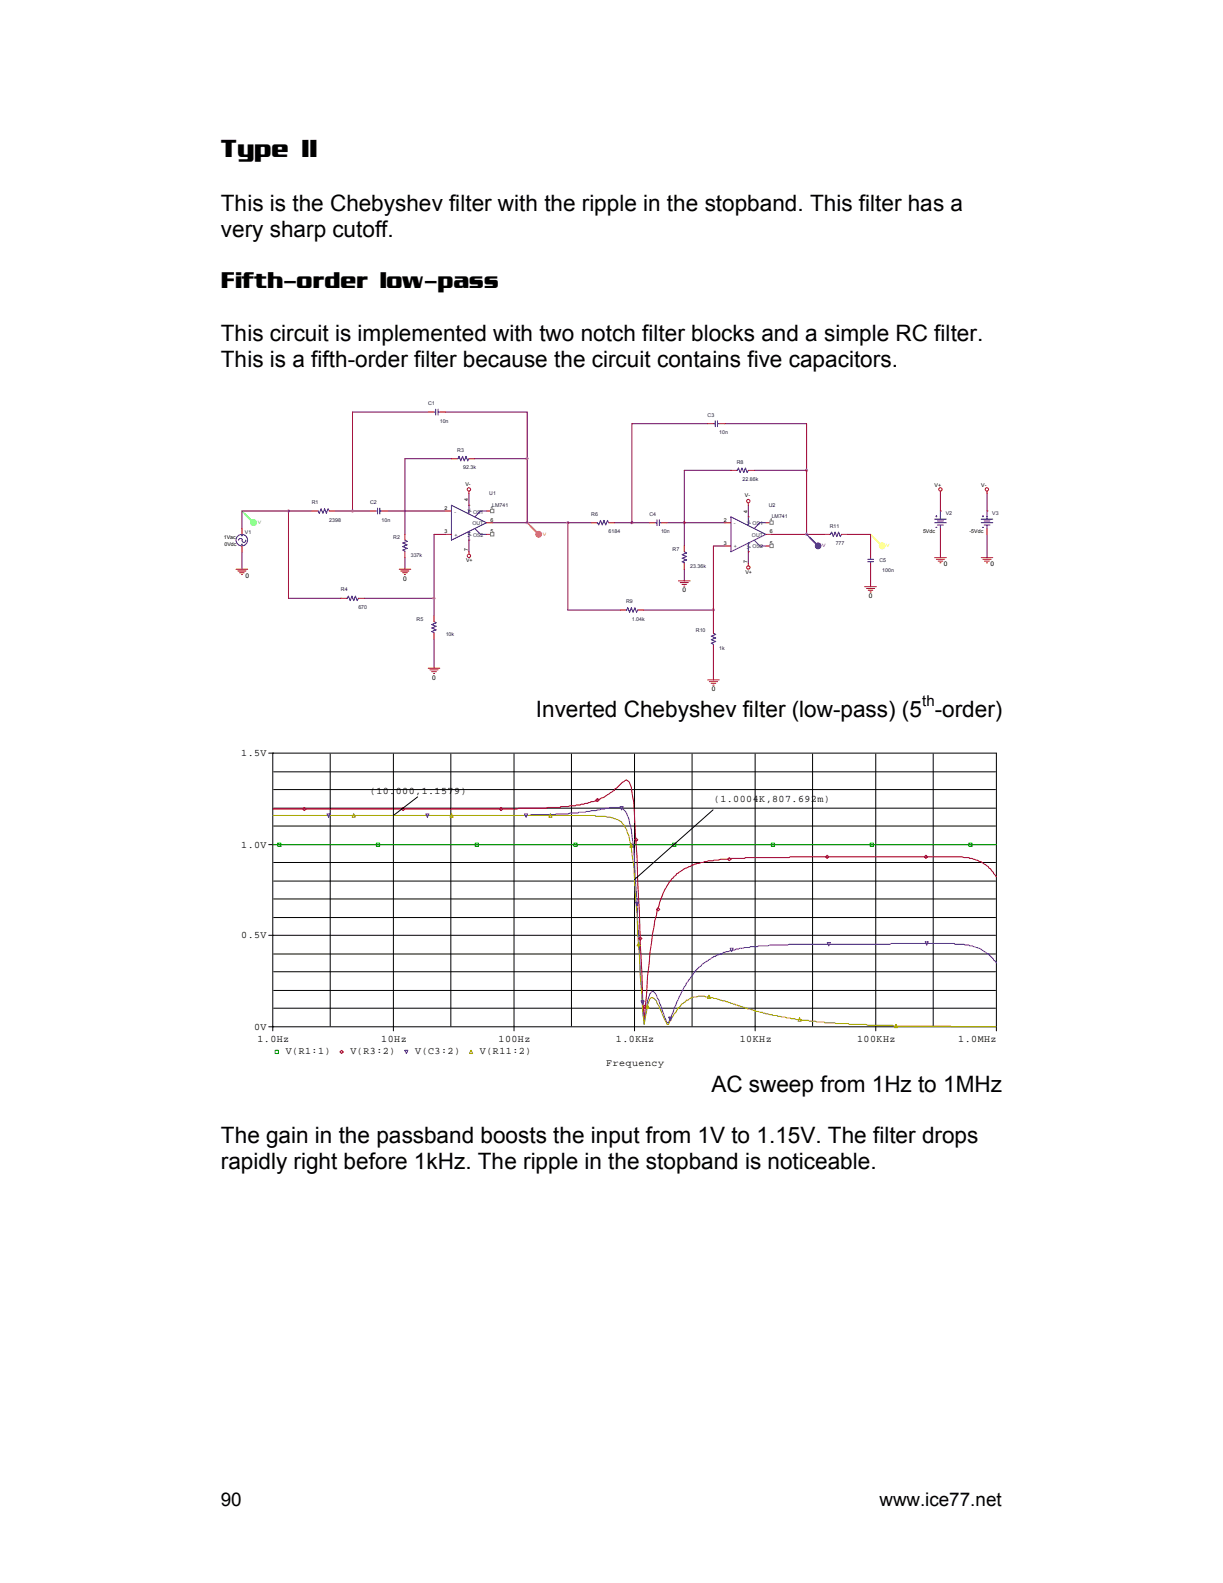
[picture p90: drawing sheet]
<svg xmlns="http://www.w3.org/2000/svg" width="216mm" height="279mm" viewBox="0 0 216 279" stroke-linecap="round" stroke-linejoin="round" font-family="sans-serif">
<defs><g id="words">
<text font-size="4.3" x="39" y="27.8">Type II</text>
<g font-size="4">
<text x="39" y="37.2">This is the Chebyshev filter with the ripple in the stopband. This filter has a</text>
<text x="39" y="41.8">very sharp cutoff.</text>
<text x="39" y="50.8">Fifth-order low-pass</text>
<text x="39" y="60.1">This circuit is implemented with two notch filter blocks and a simple RC filter.</text>
<text x="39" y="64.7">This is a fifth-order filter because the circuit contains five capacitors.</text>
<text x="94.6" y="126.5">Inverted Chebyshev filter (low-pass) (5 -order)</text>
<text x="125.6" y="192.7">AC sweep from 1Hz to 1MHz</text>
<text x="39" y="201.8">The gain in the passband boosts the input from 1V to 1.15V. The filter drops</text>
<text x="39" y="206.4">rapidly right before 1kHz. The ripple in the stopband is noticeable.</text>
</g>
<g font-size="3.3">
<text x="39" y="265.7">90</text>
<text x="155.3" y="265.7">www.ice77.net</text>
</g>
<text font-size="2.6" x="162.8" y="124.7">th</text>
<g font-size="1.8">
<text x="42.6" y="133.4">1.5V</text>
<text x="65.3" y="140.1">(10.000,1.1579)</text>
<text x="126" y="141.6">(1.0004K,807.692m)</text>
<text x="42.6" y="149.6">1.0V</text>
<text x="42.6" y="165.6">0.5V</text>
<text x="44.9" y="181.7">0V</text>
<text x="45.4" y="183.9">1.0Hz</text>
<text x="67.3" y="183.9">10Hz</text>
<text x="88" y="183.9">100Hz</text>
<text x="108.7" y="183.9">1.0KHz</text>
<text x="130.6" y="183.9">10KHz</text>
<text x="151.3" y="183.9">100KHz</text>
<text x="169.2" y="183.9">1.0MHz</text>
<text x="50.4" y="186">V(R1:1)</text>
<text x="61.9" y="186">V(R3:2)</text>
<text x="73.3" y="186">V(C3:2)</text>
<text x="84.7" y="186">V(R11:2)</text>
<text x="107" y="188.2">Frequency</text>
</g>
<g font-size="1.1">
<text x="166.6" y="99.9">0</text>
<text x="174.9" y="99.9">0</text>
<text x="43.3" y="102">0</text>
<text x="71.2" y="102.5">0</text>
<text x="120.5" y="104.6">0</text>
<text x="153.4" y="105.6">0</text>
<text x="76.3" y="120">0</text>
<text x="125.6" y="122">0</text>
</g>
<g font-size=".9" fill="#000080">
<text x="75.6" y="71.5">C1</text>
<text x="77.6" y="74.6">10n</text>
<text x="124.9" y="73.6">C3</text>
<text x="127" y="76.7">10n</text>
<text x="80.7" y="79.8">R3</text>
<text x="81.8" y="82.8">92.3k</text>
<text x="130" y="81.8">R8</text>
<text x="55" y="89">R1</text>
<text x="65.3" y="89">C2</text>
<text x="86.4" y="87.4">U1</text>
<text x="86.9" y="89.4">LM741</text>
<text x="131.1" y="84.9">22.86k</text>
<text x="135.7" y="89.4">U2</text>
<text x="43.2" y="94.2">V1</text>
<text x="58.1" y="92.1">2398</text>
<text x="67.4" y="92.1">10n</text>
<text x="69.4" y="95.2">R2</text>
<text x="104.4" y="91">R6</text>
<text x="107.4" y="94.1">6184</text>
<text x="114.6" y="91">C4</text>
<text x="116.7" y="94.1">10n</text>
<text x="136.2" y="91.5">LM741</text>
<text x="146.5" y="93.1">R11</text>
<text x="166.9" y="90.8">V2</text>
<text x="175.2" y="90.8">V3</text>
<text x="72.5" y="98.2">337k</text>
<text x="118.7" y="97.2">R7</text>
<text x="121.8" y="100.3">23.36k</text>
<text x="147.5" y="96.2">777</text>
<text x="155.2" y="99.3">C5</text>
<text x="155.7" y="100.9">100n</text>
<text x="60.2" y="104.4">R4</text>
<text x="63.3" y="107.5">670</text>
<text x="110.5" y="106.4">R9</text>
<text x="73.5" y="109.5">R5</text>
<text x="78.7" y="112.2">10k</text>
<text x="111.5" y="109.5">1.04k</text>
<text x="122.9" y="111.6">R10</text>
<text x="127" y="114.7">1k</text>
</g>
<g font-size=".9">
<text x="82.2" y="85.7">V-</text>
<text x="82.6" y="88.5" transform="rotate(-90 82.6 88.5)">4</text>
<text x="131.5" y="87.8">V-</text>
<text x="165" y="85.9">V+</text>
<text x="173.2" y="85.9">V-</text>
<text x="39.5" y="95.2">1Vac</text>
<text x="78.5" y="94.1">3</text>
<text x="78.5" y="90">2</text>
<text x="86.6" y="92.1">6</text>
<text x="86.6" y="90">1</text>
<text x="86.6" y="94.1">5</text>
<text x="127.8" y="92.1">2</text>
<text x="132" y="90.5" transform="rotate(-90 132 90.5)">4</text>
<text x="135.9" y="94.1">6</text>
<text x="135.9" y="92.1">1</text>
<text x="162.9" y="94.1">5Vdc</text>
<text x="171.2" y="94.1">-5Vdc</text>
<text x="39.6" y="96.4">0Vdc</text>
<text x="82.3" y="99.3">V+</text>
<text x="82.6" y="97.3" transform="rotate(-90 82.6 97.3)">7</text>
<text x="127.8" y="96.2">3</text>
<text x="131.6" y="101.3">V+</text>
<text x="132" y="99.3" transform="rotate(-90 132 99.3)">7</text>
<text x="135.9" y="96.2">5</text>
</g>
<g font-size=".9" fill="#004080">
<text x="80.2" y="94.7">+</text>
<text x="80.2" y="90.6">-</text>
<text x="83.2" y="94.8" transform="rotate(-90 83.2 94.8)">V+</text>
<text x="83.2" y="90.6" transform="rotate(-90 83.2 90.6)">V-</text>
<text x="83.4" y="92.7">OUT</text>
<text x="83.5" y="90.6">OS1</text>
<text x="83.5" y="94.7">OS2</text>
<text x="129.5" y="92.7">-</text>
<text x="132.6" y="92.7" transform="rotate(-90 132.6 92.7)">V-</text>
<text x="132.7" y="94.7">OUT</text>
<text x="132.8" y="92.7">OS1</text>
<text x="129.5" y="96.8">+</text>
<text x="132.6" y="96.9" transform="rotate(-90 132.6 96.9)">V+</text>
<text x="132.8" y="96.8">OS2</text>
</g>
<text font-size=".8" fill="#5f5" x="45.5" y="92.5">V</text>
<text font-size=".8" fill="#f55" x="95.8" y="94.5">V</text>
<text font-size=".8" fill="#50f" x="145.2" y="96.6">V</text>
<text font-size=".8" fill="#ff5" x="156.5" y="96.6">V</text>
</g></defs>
<path d="M62.2 72.7v17.5M142.4 74.8v8.2M71.5 81v9.2M136.2 94.3h6.2M174.2 87.1v3.1M100.2 107.7h9.3M125.9 114.9v5.1" fill="none" stroke="#800040" stroke-width=".18"/>
<g fill="none" stroke="#f00" stroke-width=".18">
<path d="M79.7 81h1M82.8 97.4v.4M82.8 81h1M128 96.4h1M128 92.3h1M132.1 97.4h.1M132.1 91.2h.1M132.1 99.4v.5M135.2 96.4h1M135.2 92.3h1M135.2 94.3h1"/>
<circle cx="82.8" cy="98.1" r=".3"/>
<circle cx="132.1" cy="100.2" r=".3"/>
</g>
<circle cx="95.1" cy="94.3" r=".51" fill="#f55" stroke="#f55" stroke-width=".18"/>
<path d="M93.1 92.3l2 2" fill="none" stroke="#f55" stroke-width=".18"/>
<path d="M93.6 92.8l1.5 1.5" fill="none" stroke="#f55" stroke-width=".31"/>
<path d="M80.7 81l.3-.5 .3 .9 .4-.9 .3 .9 .3-.9 .3 .9 .2-.4M129 91.2l6.2 3.1-6.2 3.1zM132.1 91.2v1.6M132.1 95.8v1.6M133.1 95.3l1.1 1.1h1M135.2 92.3h-1l-1.1 1" fill="none" stroke="#00f" stroke-width=".18"/>
<path d="M142.2 82.9h.3v.2h-.3z" fill-rule="evenodd" fill="#f0f" stroke="#f0f" stroke-width=".18"/>
<g fill="#fff" stroke="#808080" stroke-width=".18">
<path d="M135.9 91.9h.6v.6h-.6z" fill-rule="evenodd"/>
<path d="M135.9 96.1h.6v.5h-.6z" fill-rule="evenodd"/>
</g>
<g fill="none" stroke="#800040" stroke-width=".18">
<path d="M62.2 72.7h13.4M78.7 72.7h14.4v19.6M124.9 74.8h-13.4v17.5M128 74.8h14.4M42.7 97.4v3.1M50.9 90.2v15.4h9.3M55 90.2h-12.3v3.1M59.2 90.2h6.1M68.4 90.2h10.3M71.5 90.2v4.1M71.5 81h8.2M71.5 98.4v2.1"/>
<path d="M78.7 94.3h-2.1v14.4M82.8 87.1v2.1M82.8 95.3v2.1M83.8 81h9.3M86.9 92.3h17.5M100.2 92.3v15.4M108.5 92.3h6.1M117.7 92.3h10.3M120.8 83v13.4M125.9 96.4v14.3M132.1 89.2v2M132.1 97.4v2"/>
<path d="M133.1 83h9.3v11.3h3.1M149.6 94.3h4.1v3.1M166 87.1v3.1M166 94.3v4.1M174.2 94.3v4.1M64.3 105.6h12.3M76.6 112.8v5.1M113.6 107.7h12.3M120.8 100.5v2M153.7 100.5v3"/>
</g>
<g fill="none" stroke="#f00" stroke-width=".18">
<path d="M75.6 72.7h1M77.6 72.7h1.1M124.9 74.8h1M127 74.8h1M42.7 93.3v1M42.7 96.4v1M55 90.2h1.1M58.1 90.2h1.1M65.3 90.2h1M67.4 90.2h1M71.5 94.3v1M71.5 97.4v1"/>
<path d="M78.7 90.2h1M78.7 94.3h1M82.8 95.3h.1M82.8 89.2h.1M82.8 86.7v.4M85.9 90.2h1M85.9 92.3h1M85.9 94.3h1M104.4 92.3h1M107.4 92.3h1.1M114.6 92.3h1.1M116.7 92.3h1"/>
<path d="M120.8 96.4v1M120.8 99.4v1.1M129 83h1M132.1 88.8v.4M132.1 83h1M145.5 94.3h1M148.5 94.3h1.1M153.7 97.4v1M153.7 99.4v1.1M165 98.4h2M165.3 98.7h1.4M165.6 99h.8"/>
<path d="M165.9 99.3h.2M166 90.2h.1M166 86.7v.4M166 93.3v1M173.2 98.4h2.1M173.5 98.7h1.5M173.8 99h.8M174.1 99.3h.2M174.2 90.2h.1M174.2 86.7v.4M174.2 93.3v1M41.7 100.5h2"/>
<path d="M42 100.8h1.4M42.3 101.1h.8M42.6 101.4h.2M60.2 105.6h1M63.3 105.6h1M70.5 100.5h2M70.8 100.8h1.4M71.1 101.1h.8M71.4 101.4h.2M75.6 117.9h2M75.9 118.2h1.4M76.2 118.6h.8"/>
<path d="M76.5 118.9h.2M76.6 108.7v1M76.6 111.8v1M109.5 107.7h1M112.6 107.7h1M119.8 102.5h2M120.1 102.8h1.4M120.4 103.1h.8M120.7 103.5h.2M124.9 120h2.1M125.9 110.7v1.1M125.9 113.8v1.1"/>
<path d="M152.7 103.5h2M153 103.9h1.4M153.3 104.2h.8M153.6 104.5h.2M125.2 120.3h1.5M125.5 120.6h.9M125.8 120.9h.2"/>
<circle cx="82.8" cy="86.4" r=".3"/>
<circle cx="132.1" cy="88.4" r=".3"/>
<circle cx="166" cy="86.4" r=".3"/>
<circle cx="174.2" cy="86.4" r=".3"/>
</g>
<g fill="none" stroke="#00f" stroke-width=".18">
<path d="M76.6 72.7h.3M76.9 72.2v1.1M77.3 72.2v1.1M77.3 72.7h.3M125.9 74.8h.4M126.3 74.3v1M126.7 74.3v1M126.7 74.8h.3M42.6 96.1h.2M42.6 94.5h.2M42.7 94.4v.2M42.8 95.3a.34 .34 0 0 0-.4-.3 .34 .34 0 0 0-.3 .3"/>
<path d="M43.4 95.3a.35 .35 0 0 1-.3 .4 .35 .35 0 0 1-.4-.4M56.1 90.2l.3 .4 .3-.8 .3 .8 .3-.8 .3 .8 .3-.8 .2 .4M66.3 90.2h.4M66.7 89.7v1M67.1 90.2h.3M67.1 89.7v1M71.5 95.3l.4 .2-.8 .3 .8 .4-.8 .3 .8 .3-.8 .3 .4 .3M79.7 89.2l6.2 3.1-6.2 3zM82.8 89.2v1.5M82.8 93.8v1.5M83.8 93.3l1 1h1.1M85.9 90.2h-1.1l-1 1"/>
<path d="M105.4 92.3l.3 .4 .3-.9 .3 .9 .3-.9 .3 .9 .4-.9 .1 .5M115.7 92.3h.3M116 91.7v1.1M116.4 92.3h.3M116.4 91.7v1.1M120.8 97.4l.4 .2-.8 .3 .8 .3-.8 .3 .8 .3-.8 .3 .4 .3M130 83l.4-.4 .3 .8 .3-.8 .3 .8 .3-.8 .3 .8 .2-.4M146.5 94.3l.3-.4 .3 .8 .3-.8 .3 .8 .3-.8 .3 .8 .2-.4M153.2 98.7h1M153.2 99.1h1M153.7 98.4v.3M153.7 99.1v.3"/>
<path d="M165 91.6h2M165 92.3h2M165.2 91.1h.2M165.2 93.1h.2M165.3 91v.2M165.5 91.9h1M165.5 92.7h1M166 90.2v1.4M166 92.7v.6M173.2 91.6h2.1M173.2 92.3h2.1M173.4 91.1h.2"/>
<path d="M173.4 93.1h.2M173.5 91v.2M173.7 91.9h1.1M173.7 92.7h1.1M174.2 90.2v1.4M174.2 92.7v.6M61.2 105.6l.3-.4 .3 .8 .3-.8 .3 .8 .3-.8 .4 .8 .2-.4M76.6 109.7l.4 .2-.8 .3 .8 .3-.8 .3 .8 .4-.8 .3 .4 .3M110.5 107.7l.3-.4 .3 .8 .4-.8 .3 .8 .3-.8 .3 .8 .2-.4M125.9 111.8l.5 .2-.9 .3 .9 .3-.9 .3 .9 .3-.9 .3 .4 .3"/>
<circle cx="42.7" cy="95.3" r="1.02"/>
</g>
<circle cx="44.7" cy="92.2" r=".51" fill="#5f5" stroke="#5f5" stroke-width=".18"/>
<path d="M42.7 90.2l2.1 2.1" fill="none" stroke="#5f5" stroke-width=".18"/>
<path d="M43.2 90.7l1.6 1.6" fill="none" stroke="#5f5" stroke-width=".31"/>
<g fill="#f0f" stroke="#f0f" stroke-width=".18">
<path d="M125.8 107.5h.3v.3h-.3z" fill-rule="evenodd"/>
<path d="M71.3 90.1h.3v.2h-.3z" fill-rule="evenodd"/>
<path d="M62.1 90.1h.3v.2h-.3z" fill-rule="evenodd"/>
<path d="M50.8 90.1h.3v.2h-.3z" fill-rule="evenodd"/>
<path d="M76.5 105.5h.2v.2h-.2z" fill-rule="evenodd"/>
<path d="M142.2 94.2h.3v.2h-.3z" fill-rule="evenodd"/>
<circle cx="111.6" cy="92.2" r=".19"/>
<circle cx="93.1" cy="92.2" r=".19"/>
<circle cx="120.8" cy="92.2" r=".19"/>
<circle cx="100.2" cy="92.2" r=".19"/>
<circle cx="93.1" cy="80.9" r=".19"/>
</g>
<circle cx="155.7" cy="96.3" r=".51" fill="#ff5" stroke="#ff5" stroke-width=".18"/>
<path d="M153.7 94.3l2 2.1" fill="none" stroke="#ff5" stroke-width=".18"/>
<path d="M154.2 94.8l1.5 1.6" fill="none" stroke="#ff5" stroke-width=".31"/>
<circle cx="144.4" cy="96.3" r=".51" fill="#50f" stroke="#50f" stroke-width=".18"/>
<path d="M142.4 94.3l2 2.1" fill="none" stroke="#50f" stroke-width=".18"/>
<path d="M142.9 94.8l1.5 1.6" fill="none" stroke="#50f" stroke-width=".31"/>
<g fill="#fff" stroke="#808080" stroke-width=".18">
<path d="M86.6 89.9h.6v.6h-.6z" fill-rule="evenodd"/>
<path d="M86.6 94h.6v.6h-.6z" fill-rule="evenodd"/>
</g>
<path d="M120.8 83h8.2M125.9 96.4h2.1" fill="none" stroke="#800040" stroke-width=".18"/>
<g fill="none" stroke="#000" stroke-width=".18">
<path d="M47.4 132.9h128.5v49M48.2 132.9v49M48.3 139.4h127.4M48.3 136.2h127.4M58.3 133.1v48M69.4 133.1v48.8M79.6 133.1v48M90.7 133.1v48.8M100.9 133.1v48M112 133.1v48.8M122.2 133.1v48M133.3 133.1v48.8"/>
<path d="M143.4 133.1v48M154.6 133.1v48.8M164.7 133.1v48M47.4 149.1h128.3M48.3 158.7h127.4M48.3 155.5h127.4M48.3 152.2h127.4M48.3 145.8h127.4M48.3 142.6h127.4M73.7 140.7l-4.3 3.2M125.9 142.9l-13.9 12.3M47.4 165.1h128.3"/>
<path d="M48.3 177.9h127.4M48.3 174.8h127.4M48.3 171.5h127.4M48.3 168.4h127.4M48.3 161.9h127.4M47.4 181.2h128.5"/>
</g>
<path d="M48.2 149.1h127.7M49 148.8h.6v.6h-.6zM66.4 148.8h.6v.6h-.6zM83.9 148.8h.6v.6h-.6zM101.3 148.8h.6v.6h-.6zM118.7 148.8h.6v.6h-.6zM136.2 148.8h.5v.6h-.5zM153.6 148.8h.6v.6h-.6zM171 148.8h.6v.6h-.6zM48.6 185.4h.5v.5h-.5z" fill="none" stroke="#0a0" stroke-width=".18"/>
<g fill="none" stroke="#a00" stroke-width=".18">
<path d="M48.2 142.8h43.1l.3-.2h4.9l.2-.1h2.2l.1-.1h1.3l.3-.2h1l.1-.1h.7l.2-.2 1.1-.1 .6-.3h.4l.8-.3a11.7 11.7 0 0 0 4.2-3l.9-.6a1.46 1.46 0 0 1 .8 1.3l.5 2.7 .6 9.6 .5 15.3 .7 13.9 .6-8 .7-6a44.4 44.4 0 0 1 1.6-7.5 8.8 8.8 0 0 1 3.6-5.1l.8-.6 .9-.2 .7-.5 1.6-.3 .1-.1 1.6-.2 .1-.1h.9l.3-.1h1.4l.3-.2h2.5l.2-.1h7.7l.1-.2h30.5l.3 .2h.8l.2 .1 .7 .2a6.8 6.8 0 0 1 4 3.1M53.4 142.8l.3-.3 .3 .3-.3 .3zM70.9 142.8l.3-.3 .2 .3-.2 .3zM88.2 142.8l.3-.3 .2 .3-.2 .3zM105.2 141.2l.3-.3 .2 .3-.2 .3zM112 148.2l.3-.3 .3 .3-.3 .3zM128.7 151.4l.3 .3-.3 .2-.2-.2zM145.7 151.2l.3-.3 .3 .3-.3 .3zM163.4 150.9l.3 .3-.3 .3-.2-.3zM112.7 165.7l.3-.3 .3 .3-.3 .2zM113.9 177.4l.3 .3-.3 .2-.3-.2zM115.9 160.5l.3-.3 .3 .3-.3 .3z"/>
<path d="M60 185.7l.3-.3 .3 .3-.3 .2z"/>
</g>
<path d="M48.2 143.9h45.3l.2-.1h4.3l.2-.1 3.8-.2 .2-.1h1.1l.1-.2 1.8-.1 .7-.2 .1-.1h.7l.2-.2h.7l.1-.1h1.8l.3 .2a1.71 1.71 0 0 1 .9 1.2l.3 .6 .2 .9a51.1 51.1 0 0 1 1 10l.3 3.5 .5 12.3 .7 9.6 .6-4.1 .4-1.3 .5-.5a1.49 1.49 0 0 1 .8 1.2l.3 .4 1.4 4h.3l.6-1.4a23.8 23.8 0 0 1 3.4-6.7l1-1.3a13 13 0 0 1 3.7-2.6l.6-.1 .4-.3 2.9-.7 1.7-.2 .2-.1h1.2l.2-.2h1.7l.3-.1h3.1l.3-.1h17.9l.1-.2h11.2l.1 .2 2.4 .1 .2 .1 .8 .2a4.7 4.7 0 0 1 2.2 1.1l1.1 1 .6 .7M57.7 143.7h.6l-.3 .5zM75.2 143.7h.5l-.3 .5zM92.6 143.7h.6l-.3 .5zM109.5 142.4h.5l-.3 .5zM112.2 159.2h.5l-.2 .6zM113.2 176.7h.5l-.2 .5zM118 179.5h.6l-.3 .6zM128.9 167.4h.6l-.3 .6zM146 166.4h.6l-.3 .5zM163.3 166.2h.6l-.3 .6zM71.4 185.4h.6l-.3 .5z" fill="none" stroke="#5400ff" stroke-width=".18"/>
<path d="M48.2 143.9h56.8l.2 .2h1.7l1.3 .3a3.3 3.3 0 0 1 2.5 2.5l.3 .6 .4 2a52.1 52.1 0 0 1 .8 8.6l.3 3.3 .5 11 .7 8.4 .6-3.4 .4-1.2 .5-.1a1.59 1.59 0 0 1 .8 1l.3 .4 1.4 3.3h.3l1-1.9 .7-1 .6-.7 .7-.4 .2-.3h.3l.5-.4 .4-.1 1.9-.2 .3 .2 1.3 .1 .1 .1h.4l1.2 .5h.4l2.7 1 1.2 .2 .1 .2h.5l1 .4 1.1 .2 .6 .2 1.1 .2 .2 .1h.7l.1 .2 .7 .1h.6l.3 .2h.5l.3 .1h.6l.3 .2 2.1 .1 .2 .1h1l.3 .2 3.1 .1 .3 .2h2.1l.2 .1h3l.3 .2h4.4l.1 .1 18.2 .1M62.4 143.7l.3 .5h-.5zM79.7 143.7l.3 .5h-.6zM97.2 143.7l.3 .5h-.6zM111.4 148.9l.3 .6h-.5zM112.7 166.4l.3 .5h-.5zM114.3 177.4l.3 .5h-.6zM125.2 175.7l.3 .5h-.6zM141.2 179.7l.3 .5h-.6zM83.2 185.4l.2 .5h-.5zM158.2 180.8l.3 .6h-.6z" fill="none" stroke="#aa0" stroke-width=".18"/>
<use href="#words"/>
</svg>
